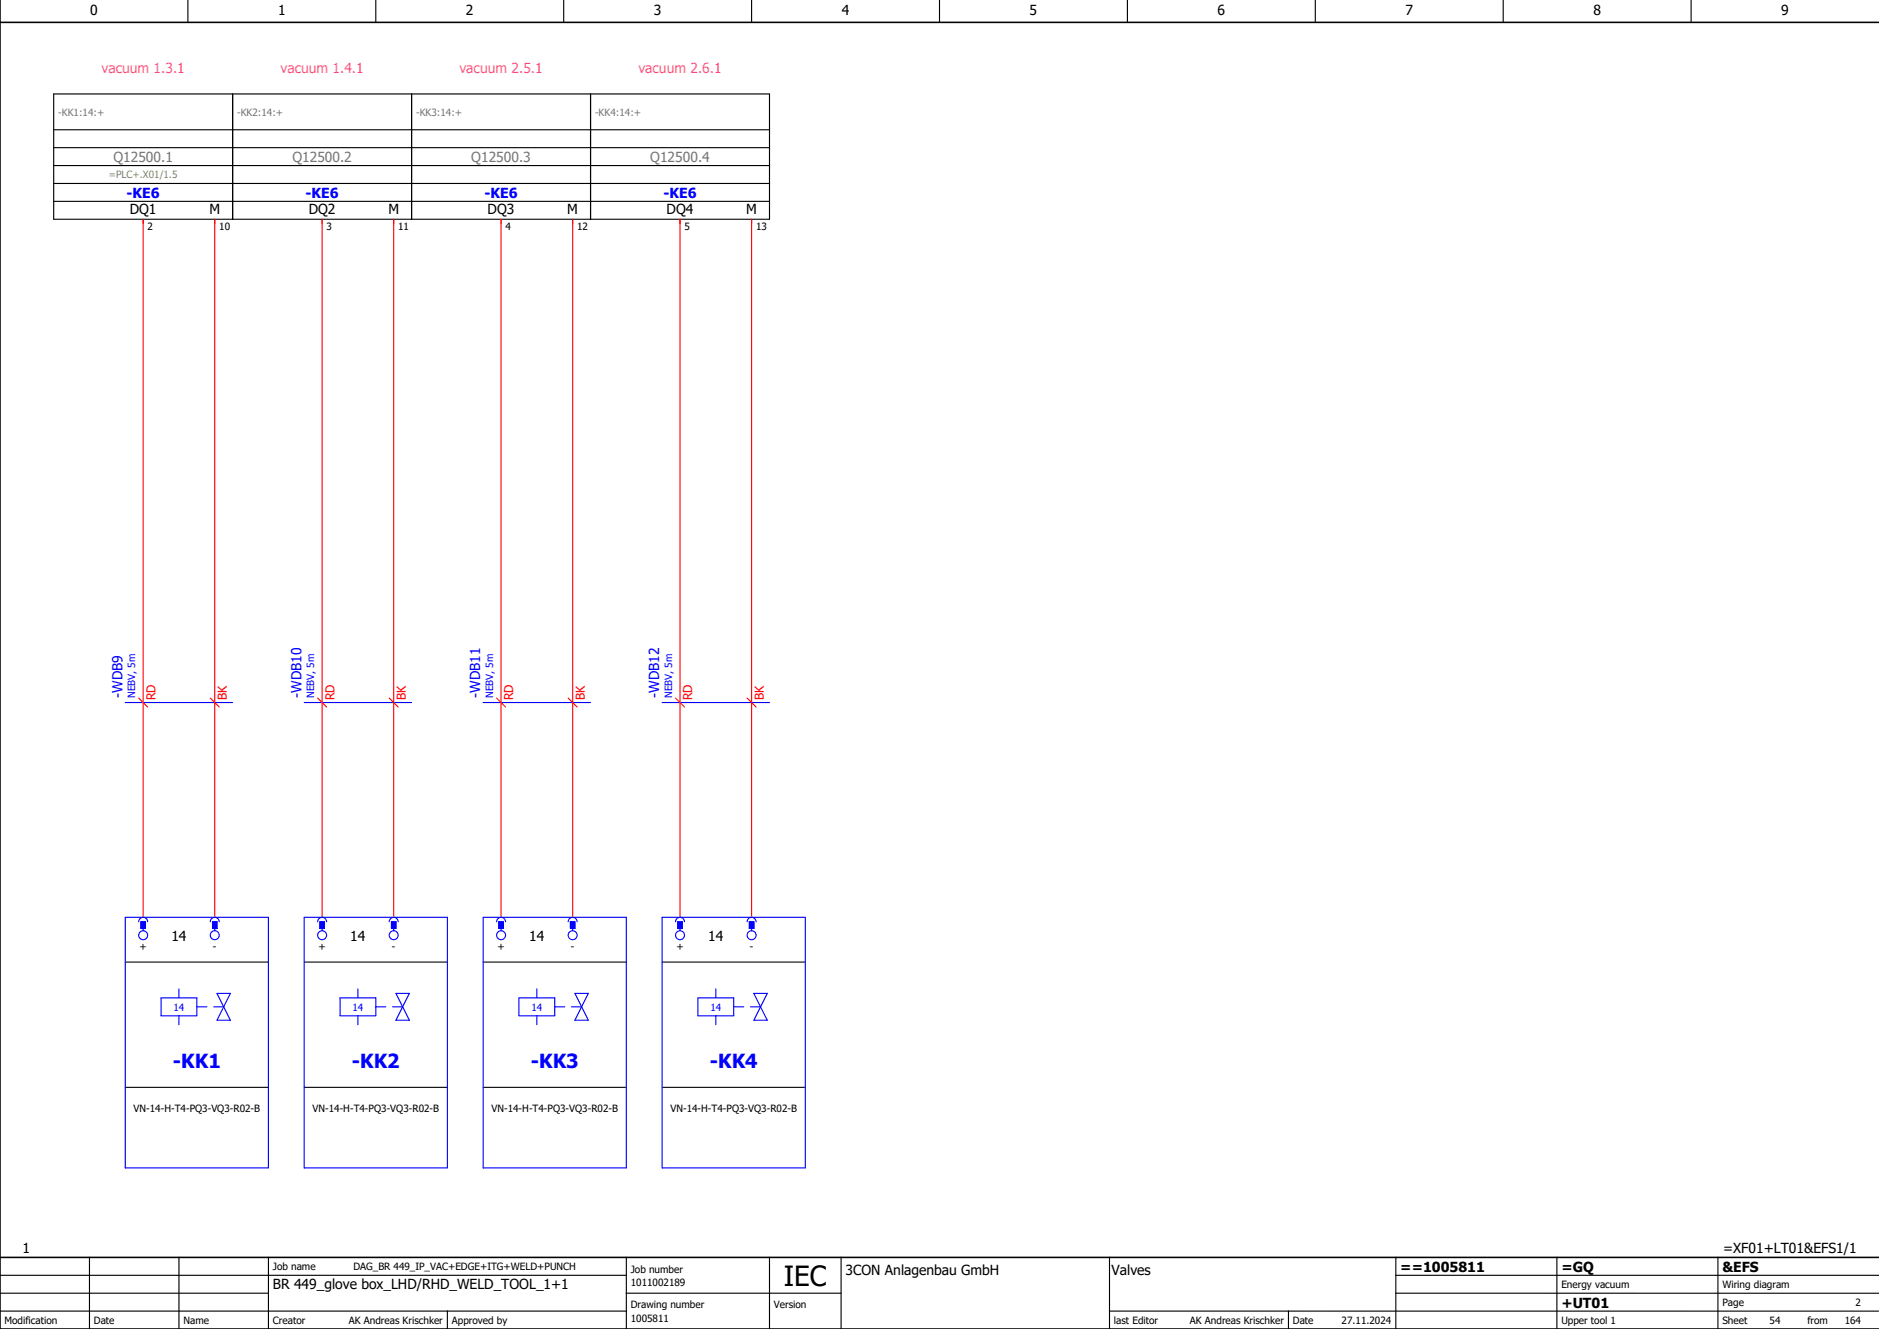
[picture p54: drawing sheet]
<svg xmlns="http://www.w3.org/2000/svg" width="420mm" height="297mm" viewBox="0 0 420 297" stroke-linecap="round" stroke-linejoin="round" font-family="sans-serif">
<defs><g id="words">
<text font-size="6.2" x="175.2" y="287.5">IEC</text>
<g font-size="4.3" fill="#00f">
<text x="38.7" y="238.7">-KK1</text>
<text x="78.7" y="238.7">-KK2</text>
<text x="118.7" y="238.7">-KK3</text>
<text x="158.7" y="238.7">-KK4</text>
</g>
<g font-size="3.1">
<text x="20.2" y="3.4">0</text>
<text x="62.2" y="3.4">1</text>
<text x="104.2" y="3.4">2</text>
<text x="146.2" y="3.4">3</text>
<text x="188.2" y="3.4">4</text>
<text x="230.2" y="3.4">5</text>
<text x="272.2" y="3.4">6</text>
<text x="314.2" y="3.4">7</text>
<text x="356.2" y="3.4">8</text>
<text x="398.2" y="3.4">9</text>
<text x="29" y="47.9">DQ1</text>
<text x="46.8" y="47.9">M</text>
<text x="69" y="47.9">DQ2</text>
<text x="86.8" y="47.9">M</text>
<text x="109" y="47.9">DQ3</text>
<text x="126.8" y="47.9">M</text>
<text x="149" y="47.9">DQ4</text>
<text x="166.8" y="47.9">M</text>
<text x="38.3" y="210.2">14</text>
<text x="78.3" y="210.2">14</text>
<text x="118.3" y="210.2">14</text>
<text x="158.3" y="210.2">14</text>
<text x="5" y="280">1</text>
<text x="385.2" y="280">=XF01+LT01&amp;EFS1/1</text>
<text x="189" y="285">3CON Anlagenbau GmbH</text>
<text x="248.5" y="284.9">Valves</text>
<text x="313" y="284.2">==1005811</text>
<text x="349" y="284.2">=GQ</text>
<text x="385" y="284.2">&amp;EFS</text>
<text x="61" y="288">BR 449_glove box_LHD/RHD_WELD_TOOL_1+1</text>
<text x="349" y="292.2">+UT01</text>
</g>
<g font-size="3.1" fill="#f0f">
<text x="22.7" y="16.4">vacuum 1.3.1</text>
<text x="62.7" y="16.4">vacuum 1.4.1</text>
<text x="102.7" y="16.4">vacuum 2.5.1</text>
<text x="142.7" y="16.4">vacuum 2.6.1</text>
</g>
<g font-size="3.1" fill="#767676">
<text x="25.3" y="36.2">Q12500.1</text>
<text x="65.3" y="36.2">Q12500.2</text>
<text x="105.3" y="36.2">Q12500.3</text>
<text x="145.3" y="36.2">Q12500.4</text>
</g>
<g font-size="3.1" fill="#00f">
<text x="28.3" y="44.2">-KE6</text>
<text x="68.3" y="44.2">-KE6</text>
<text x="108.3" y="44.2">-KE6</text>
<text x="148.3" y="44.2">-KE6</text>
<text x="27.4" y="156" transform="rotate(-90 27.4 156)">-WDB9</text>
<text x="67.4" y="156" transform="rotate(-90 67.4 156)">-WDB10</text>
<text x="107.4" y="156" transform="rotate(-90 107.4 156)">-WDB11</text>
<text x="147.4" y="156" transform="rotate(-90 147.4 156)">-WDB12</text>
</g>
<g font-size="2.7" fill="#f00">
<text x="34.7" y="156.5" transform="rotate(-90 34.7 156.5)">RD</text>
<text x="50.7" y="156.5" transform="rotate(-90 50.7 156.5)">BK</text>
<text x="74.7" y="156.5" transform="rotate(-90 74.7 156.5)">RD</text>
<text x="90.7" y="156.5" transform="rotate(-90 90.7 156.5)">BK</text>
<text x="114.7" y="156.5" transform="rotate(-90 114.7 156.5)">RD</text>
<text x="130.7" y="156.5" transform="rotate(-90 130.7 156.5)">BK</text>
<text x="154.7" y="156.5" transform="rotate(-90 154.7 156.5)">RD</text>
<text x="170.7" y="156.5" transform="rotate(-90 170.7 156.5)">BK</text>
</g>
<g font-size="2.2" fill="#767676">
<text x="13" y="25.9">-KK1:14:+</text>
<text x="53" y="25.9">-KK2:14:+</text>
<text x="93" y="25.9">-KK3:14:+</text>
<text x="133" y="25.9">-KK4:14:+</text>
</g>
<text font-size="2.2" fill="#7ca552" x="24.3" y="39.9">=PLC+.X01/1.5</text>
<g font-size="2.2">
<text x="33" y="51.4">2</text>
<text x="49" y="51.4">10</text>
<text x="73" y="51.4">3</text>
<text x="89" y="51.4">11</text>
<text x="113" y="51.4">4</text>
<text x="129" y="51.4">12</text>
<text x="153" y="51.4">5</text>
<text x="169" y="51.4">13</text>
<text x="31.2" y="212.2">+</text>
<text x="47.6" y="212.2">-</text>
<text x="71.2" y="212.2">+</text>
<text x="87.6" y="212.2">-</text>
<text x="111.2" y="212.2">+</text>
<text x="127.6" y="212.2">-</text>
<text x="151.2" y="212.2">+</text>
<text x="167.6" y="212.2">-</text>
<text x="29.8" y="248.5">VN-14-H-T4-PQ3-VQ3-R02-B</text>
<text x="69.8" y="248.5">VN-14-H-T4-PQ3-VQ3-R02-B</text>
<text x="109.8" y="248.5">VN-14-H-T4-PQ3-VQ3-R02-B</text>
<text x="149.8" y="248.5">VN-14-H-T4-PQ3-VQ3-R02-B</text>
<text x="61" y="283.9">Job name</text>
<text x="79" y="283.9">DAG_BR 449_IP_VAC+EDGE+ITG+WELD+PUNCH</text>
<text x="141" y="287.4">1011002189</text>
<text x="141" y="284.4">Job number</text>
<text x="349" y="287.9">Energy vacuum</text>
<text x="385" y="287.9">Wiring diagram</text>
<text x="141" y="292.4">Drawing number</text>
<text x="173" y="292.4">Version</text>
<text x="385" y="291.9">Page</text>
<text x="414.8" y="291.9">2</text>
<text x="1" y="295.9">Modification</text>
<text x="21" y="295.9">Date</text>
<text x="41" y="295.9">Name</text>
<text x="61" y="295.9">Creator</text>
<text x="78" y="295.9">AK Andreas Krischker</text>
<text x="101" y="295.9">Approved by</text>
<text x="141" y="295.4">1005811</text>
<text x="249" y="295.9">last Editor</text>
<text x="266" y="295.9">AK Andreas Krischker</text>
<text x="289" y="295.9">Date</text>
<text x="299.9" y="295.9">27.11.2024</text>
<text x="349" y="295.9">Upper tool 1</text>
<text x="385" y="295.9">Sheet</text>
<text x="395.6" y="295.9">54</text>
<text x="404" y="295.9">from</text>
<text x="412.3" y="295.9">164</text>
</g>
<g font-size="2.2" fill="#00f">
<text x="30.2" y="156" transform="rotate(-90 30.2 156)">NEBV, 5m</text>
<text x="70.2" y="156" transform="rotate(-90 70.2 156)">NEBV, 5m</text>
<text x="110.2" y="156" transform="rotate(-90 110.2 156)">NEBV, 5m</text>
<text x="150.2" y="156" transform="rotate(-90 150.2 156)">NEBV, 5m</text>
<text x="38.8" y="225.9">14</text>
<text x="78.8" y="225.9">14</text>
<text x="118.8" y="225.9">14</text>
<text x="158.8" y="225.9">14</text>
</g>
</g></defs>
<g fill="none" stroke="#000" stroke-width=".25">
<path d="M42 0v5M84 0v5M126 0v5M168 0v5M210 0v5M252 0v5M294 0v5M336 0v5M378 0v5M12 21h160v28h-160zM12 37h160M12 33h160"/>
<path d="M12 29h160M52 21v28M92 21v28M132 21v28M12 41h160M12 45h160M28 215h32M68 215h32M108 215h32M148 215h32M28 243h32M68 243h32"/>
<path d="M108 243h32M148 243h32M0 293h140M0 289h60M0 285h140M20 281v16M40 281v16M60 281v16M100 293v3.9M140 289h48M140 281v16M172 281v16"/>
<path d="M188 281v16M248 293h171.9M248 281v16M288 293v3.9M312 289h107.9M312 281v16M348 281v16M384 281v16M420 285h-108"/>
</g>
<path d="M0 0v297h420M0 5h420M0 281h420" fill="none" stroke="#000" stroke-width=".35"/>
<g fill="none" stroke="#f00" stroke-width=".25">
<path d="M32 49v156M48 49v156M72 49v156M88 49v156M112 49v156M128 49v156M152 49v156M168 49v156M31 156l2 2M47 156l2 2M71 156l2 2M87 156l2 2"/>
<path d="M111 156l2 2M127 156l2 2M151 156l2 2M167 156l2 2"/>
</g>
<g fill="none" stroke="#00f" stroke-width=".25">
<path d="M28 157h24M68 157h24M108 157h24M148 157h24M28 205h32v56h-32zM31 206a1 1 0 0 1 1-1 1 1 0 0 1 1 1M31.5 206h1v1.5h-1zM32 207.5v.5M47 206a1 1 0 0 1 1-1 1 1 0 0 1 1 1M47.5 206h1v1.5h-1zM48 207.5v.5M68 205h32v56h-32z"/>
<path d="M71 206a1 1 0 0 1 1-1 1 1 0 0 1 1 1M71.5 206h1v1.5h-1zM72 207.5v.5M87 206a1 1 0 0 1 1-1 1 1 0 0 1 1 1M87.5 206h1v1.5h-1zM88 207.5v.5M108 205h32v56h-32zM111 206a1 1 0 0 1 1-1 1 1 0 0 1 1 1M111.5 206h1v1.5h-1zM112 207.5v.5M127 206a1 1 0 0 1 1-1 1 1 0 0 1 1 1M127.5 206h1v1.5h-1z"/>
<path d="M128 207.5v.5M148 205h32v56h-32zM151 206a1 1 0 0 1 1-1 1 1 0 0 1 1 1M151.5 206h1v1.5h-1zM152 207.5v.5M167 206a1 1 0 0 1 1-1 1 1 0 0 1 1 1M167.5 206h1v1.5h-1zM168 207.5v.5M36 223h8v4h-8zM40 221v2M40 227v2M44 225h2.2"/>
<path d="M47.7 225h2.3M48.5 222h3l-3 6h3zM76 223h8v4h-8zM80 221v2M80 227v2M84 225h2.2M87.7 225h2.3M88.5 222h3l-3 6h3zM116 223h8v4h-8zM120 221v2M120 227v2M124 225h2.2"/>
<path d="M127.8 225h2.2M128.5 222h3l-3 6h3zM156 223h8v4h-8zM160 221v2M160 227v2M164 225h2.3M167.8 225h2.2M168.5 222h3l-3 6h3z"/>
<circle cx="32" cy="209" r="1"/>
<circle cx="48" cy="209" r="1"/>
<circle cx="72" cy="209" r="1"/>
<circle cx="88" cy="209" r="1"/>
<circle cx="112" cy="209" r="1"/>
<circle cx="128" cy="209" r="1"/>
<circle cx="152" cy="209" r="1"/>
<circle cx="168" cy="209" r="1"/>
</g>
<g fill="#00f" stroke="#00f" stroke-width=".22">
<path d="M71.5 206h1v1.5h-1z"/>
<path d="M87.5 206h1v1.5h-1z"/>
<path d="M31.5 206h1v1.5h-1z"/>
<path d="M47.5 206h1v1.5h-1z"/>
<path d="M151.5 206h1v1.5h-1z"/>
<path d="M167.5 206h1v1.5h-1z"/>
<path d="M111.5 206h1v1.5h-1z"/>
<path d="M127.5 206h1v1.5h-1z"/>
</g>
<use href="#words"/>
</svg>
